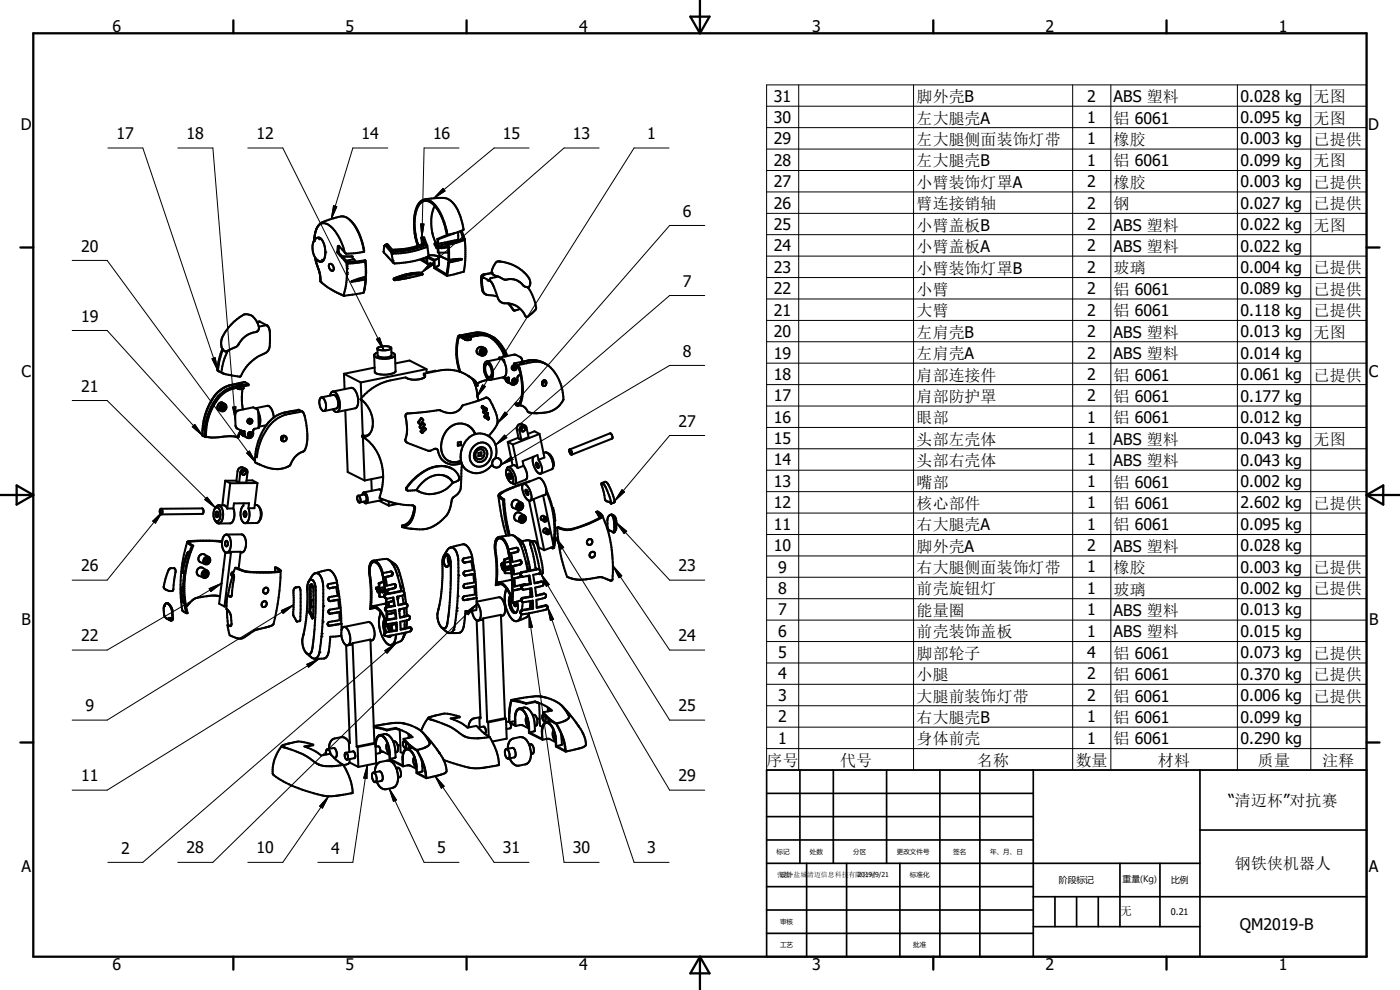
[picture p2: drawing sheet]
<svg xmlns="http://www.w3.org/2000/svg" width="297mm" height="210mm" viewBox="0 0 297 210" stroke-linecap="round" stroke-linejoin="round" font-family="sans-serif">
<defs><g id="words">
<g font-size="3.4">
<text x="23.8" y="6.8">6</text>
<text x="73.3" y="6.8">5</text>
<text x="122.9" y="6.8">4</text>
<text x="172.3" y="6.8">3</text>
<text x="221.8" y="6.8">2</text>
<text x="271.3" y="6.8">1</text>
<text x="164.2" y="21.5">31</text>
<text x="194.4" y="21.7">脚外壳B</text>
<text x="230.7" y="21.5">2</text>
<text x="236.3" y="21.7">ABS 塑料</text>
<text x="263.1" y="21.5">0.028 kg</text>
<text x="278.7" y="21.7">无图</text>
<text x="4.4" y="27.5">D</text>
<text x="24.7" y="29.5">17</text>
<text x="39.6" y="29.5">18</text>
<text x="54.4" y="29.5">12</text>
<text x="76.7" y="29.5">14</text>
<text x="91.9" y="29.5">16</text>
<text x="106.7" y="29.5">15</text>
<text x="121.5" y="29.5">13</text>
<text x="137.3" y="29.5">1</text>
<text x="164.2" y="26.1">30</text>
<text x="194.4" y="26.2">左大腿壳A</text>
<text x="230.7" y="26.1">1</text>
<text x="236.3" y="26.2">铝 6061</text>
<text x="263.1" y="26.1">0.095 kg</text>
<text x="278.7" y="26.2">无图</text>
<text x="290.3" y="27.5">D</text>
<text x="164.2" y="30.6">29</text>
<text x="164.2" y="35.2">28</text>
<text x="194.4" y="30.8">左大腿侧面装饰灯带</text>
<text x="194.4" y="35.3">左大腿壳B</text>
<text x="230.7" y="30.6">1</text>
<text x="230.7" y="35.1">1</text>
<text x="236.3" y="30.8">橡胶</text>
<text x="236.3" y="35.3">铝 6061</text>
<text x="263.1" y="30.6">0.003 kg</text>
<text x="263.1" y="35.2">0.099 kg</text>
<text x="278.7" y="30.8">已提供</text>
<text x="278.7" y="35.3">无图</text>
<text x="164.2" y="39.7">27</text>
<text x="194.4" y="39.8">小臂装饰灯罩A</text>
<text x="230.7" y="39.7">2</text>
<text x="236.3" y="39.8">橡胶</text>
<text x="263.1" y="39.8">0.003 kg</text>
<text x="278.7" y="39.8">已提供</text>
<text x="144.9" y="45.9">6</text>
<text x="164.2" y="44.2">26</text>
<text x="194.4" y="44.4">臂连接销轴</text>
<text x="230.7" y="44.2">2</text>
<text x="236.3" y="44.4">钢</text>
<text x="263.1" y="44.3">0.027 kg</text>
<text x="278.7" y="44.4">已提供</text>
<text x="17.2" y="53.4">20</text>
<text x="164.2" y="48.8">25</text>
<text x="164.2" y="53.3">24</text>
<text x="194.4" y="48.9">小臂盖板B</text>
<text x="194.4" y="53.5">小臂盖板A</text>
<text x="230.7" y="48.8">2</text>
<text x="230.7" y="53.3">2</text>
<text x="236.3" y="48.9">ABS 塑料</text>
<text x="236.3" y="53.5">ABS 塑料</text>
<text x="263.1" y="48.8">0.022 kg</text>
<text x="263.1" y="53.4">0.022 kg</text>
<text x="278.7" y="48.9">无图</text>
<text x="164.2" y="57.9">23</text>
<text x="194.4" y="58">小臂装饰灯罩B</text>
<text x="230.7" y="57.9">2</text>
<text x="236.3" y="58">玻璃</text>
<text x="263.1" y="57.9">0.004 kg</text>
<text x="278.7" y="58">已提供</text>
<text x="144.9" y="60.8">7</text>
<text x="164.2" y="62.4">22</text>
<text x="194.4" y="62.6">小臂</text>
<text x="230.7" y="62.4">2</text>
<text x="236.3" y="62.6">铝 6061</text>
<text x="263.1" y="62.4">0.089 kg</text>
<text x="278.7" y="62.6">已提供</text>
<text x="17.2" y="68.2">19</text>
<text x="164.2" y="67">21</text>
<text x="164.2" y="71.5">20</text>
<text x="194.4" y="67.1">大臂</text>
<text x="194.4" y="71.6">左肩壳B</text>
<text x="230.7" y="67">2</text>
<text x="230.7" y="71.5">2</text>
<text x="236.3" y="67.1">铝 6061</text>
<text x="236.3" y="71.6">ABS 塑料</text>
<text x="263.1" y="67">0.118 kg</text>
<text x="263.1" y="71.5">0.013 kg</text>
<text x="278.7" y="67.1">已提供</text>
<text x="278.7" y="71.6">无图</text>
<text x="144.9" y="75.6">8</text>
<text x="164.2" y="76.1">19</text>
<text x="194.4" y="76.2">左肩壳A</text>
<text x="230.7" y="76.1">2</text>
<text x="236.3" y="76.2">ABS 塑料</text>
<text x="263.1" y="76.1">0.014 kg</text>
<text x="4.5" y="80">C</text>
<text x="17.2" y="83.1">21</text>
<text x="164.2" y="80.6">18</text>
<text x="194.4" y="80.7">肩部连接件</text>
<text x="230.7" y="80.6">2</text>
<text x="236.3" y="80.7">铝 6061</text>
<text x="263.1" y="80.6">0.061 kg</text>
<text x="278.7" y="80.7">已提供</text>
<text x="290.4" y="80">C</text>
<text x="164.2" y="85.1">17</text>
<text x="164.2" y="89.7">16</text>
<text x="194.4" y="85.3">肩部防护罩</text>
<text x="194.4" y="89.8">眼部</text>
<text x="230.7" y="85.1">2</text>
<text x="230.7" y="89.7">1</text>
<text x="236.3" y="85.3">铝 6061</text>
<text x="236.3" y="89.8">铝 6061</text>
<text x="263.1" y="85.2">0.177 kg</text>
<text x="263.1" y="89.7">0.012 kg</text>
<text x="143.9" y="90.6">27</text>
<text x="164.2" y="94.2">15</text>
<text x="194.4" y="94.4">头部左壳体</text>
<text x="230.7" y="94.2">1</text>
<text x="236.3" y="94.4">ABS 塑料</text>
<text x="263.1" y="94.2">0.043 kg</text>
<text x="278.7" y="94.4">无图</text>
<text x="164.2" y="98.7">14</text>
<text x="194.4" y="98.9">头部右壳体</text>
<text x="230.7" y="98.7">1</text>
<text x="236.3" y="98.9">ABS 塑料</text>
<text x="263.1" y="98.8">0.043 kg</text>
<text x="164.2" y="103.3">13</text>
<text x="164.2" y="107.8">12</text>
<text x="194.4" y="103.4">嘴部</text>
<text x="194.4" y="107.9">核心部件</text>
<text x="230.7" y="103.3">1</text>
<text x="230.7" y="107.8">1</text>
<text x="236.3" y="103.4">铝 6061</text>
<text x="236.3" y="107.9">铝 6061</text>
<text x="263.1" y="103.3">0.002 kg</text>
<text x="263.1" y="107.9">2.602 kg</text>
<text x="278.7" y="107.9">已提供</text>
<text x="164.2" y="112.4">11</text>
<text x="194.4" y="112.5">右大腿壳A</text>
<text x="230.7" y="112.4">1</text>
<text x="236.3" y="112.5">铝 6061</text>
<text x="263.1" y="112.4">0.095 kg</text>
<text x="164.2" y="116.9">10</text>
<text x="194.4" y="117.1">脚外壳A</text>
<text x="230.7" y="116.9">2</text>
<text x="236.3" y="117">ABS 塑料</text>
<text x="263.1" y="117">0.028 kg</text>
<text x="17.2" y="121.2">26</text>
<text x="143.9" y="121.2">23</text>
<text x="165.1" y="121.5">9</text>
<text x="165.1" y="126">8</text>
<text x="194.4" y="121.6">右大腿侧面装饰灯带</text>
<text x="230.7" y="121.4">1</text>
<text x="230.7" y="126">1</text>
<text x="236.3" y="121.6">橡胶</text>
<text x="263.1" y="121.5">0.003 kg</text>
<text x="278.7" y="121.6">已提供</text>
<text x="165.1" y="130.5">7</text>
<text x="194.4" y="126.1">前壳旋钮灯</text>
<text x="194.4" y="130.7">能量圈</text>
<text x="230.7" y="130.5">1</text>
<text x="236.3" y="126.2">玻璃</text>
<text x="236.3" y="130.7">ABS 塑料</text>
<text x="263.1" y="126">0.002 kg</text>
<text x="263.1" y="130.6">0.013 kg</text>
<text x="278.7" y="126.1">已提供</text>
<text x="4.5" y="132.5">B</text>
<text x="17.2" y="136.1">22</text>
<text x="143.9" y="136.1">24</text>
<text x="165.1" y="135.1">6</text>
<text x="194.4" y="135.2">前壳装饰盖板</text>
<text x="230.7" y="135">1</text>
<text x="236.3" y="135.2">ABS 塑料</text>
<text x="263.1" y="135.1">0.015 kg</text>
<text x="290.4" y="132.5">B</text>
<text x="165.1" y="139.6">5</text>
<text x="194.4" y="139.7">脚部轮子</text>
<text x="230.7" y="139.6">4</text>
<text x="236.3" y="139.7">铝 6061</text>
<text x="263.1" y="139.7">0.073 kg</text>
<text x="278.7" y="139.7">已提供</text>
<text x="165.1" y="144.1">4</text>
<text x="165.1" y="148.7">3</text>
<text x="194.4" y="144.3">小腿</text>
<text x="194.4" y="148.8">大腿前装饰灯带</text>
<text x="230.7" y="144.1">2</text>
<text x="230.7" y="148.7">2</text>
<text x="236.3" y="144.3">铝 6061</text>
<text x="236.3" y="148.8">铝 6061</text>
<text x="263.1" y="144.2">0.370 kg</text>
<text x="263.1" y="148.7">0.006 kg</text>
<text x="278.7" y="144.3">已提供</text>
<text x="278.7" y="148.8">已提供</text>
<text x="18.1" y="150.9">9</text>
<text x="143.9" y="150.8">25</text>
<text x="165.1" y="153.2">2</text>
<text x="194.4" y="153.4">右大腿壳B</text>
<text x="230.7" y="153.2">1</text>
<text x="236.3" y="153.4">铝 6061</text>
<text x="263.1" y="153.3">0.099 kg</text>
<text x="165.1" y="157.8">1</text>
<text x="194.4" y="157.9">身体前壳</text>
<text x="230.7" y="157.8">1</text>
<text x="236.3" y="157.9">铝 6061</text>
<text x="263.1" y="157.8">0.290 kg</text>
<text x="17.2" y="165.7">11</text>
<text x="143.9" y="165.7">29</text>
<text x="162.6" y="162.4">序号</text>
<text x="178.2" y="162.5">代号</text>
<text x="207.3" y="162.5">名称</text>
<text x="228.2" y="162.5">数量</text>
<text x="245.7" y="162.5">材料</text>
<text x="266.9" y="162.4">质量</text>
<text x="280.6" y="162.4">注释</text>
<text x="260.6" y="170.9">“清迈杯”对抗赛</text>
<text x="4.5" y="185">A</text>
<text x="25.7" y="181.1">2</text>
<text x="39.6" y="181">28</text>
<text x="54.4" y="181">10</text>
<text x="70.2" y="181.1">4</text>
<text x="92.8" y="181">5</text>
<text x="106.7" y="181">31</text>
<text x="121.5" y="181">30</text>
<text x="137.3" y="181">3</text>
<text x="262" y="184.4">钢铁侠机器人</text>
<text x="290.4" y="185">A</text>
<text x="263" y="197.4">QM2019-B</text>
<text x="23.8" y="205.7">6</text>
<text x="73.3" y="205.7">5</text>
<text x="122.9" y="205.7">4</text>
<text x="172.3" y="205.7">3</text>
<text x="221.8" y="205.7">2</text>
<text x="271.3" y="205.7">1</text>
</g>
<text font-size="2.4" x="237.7" y="194.1">无</text>
<g font-size="1.9">
<text x="224.7" y="187.3">阶段标记</text>
<text x="238.2" y="187.2">重量(Kg)</text>
<text x="248.5" y="187.3">比例</text>
<text x="248.4" y="194.1">0.21</text>
</g>
<text font-size="1.5" x="181.9" y="186.1">2019/9/21</text>
<g font-size="1.4">
<text x="164.8" y="181.1">标记</text>
<text x="171.8" y="181.1">处数</text>
<text x="181" y="181.1">分区</text>
<text x="190.2" y="181.1">更改文件号</text>
<text x="202.2" y="181.1">签名</text>
<text x="210.1" y="181.1">年、月、日</text>
<text x="164.9" y="186.1">张清-盐城清迈信息科技有限公司</text>
<text x="165.5" y="186.1">设计</text>
<text x="193" y="186.1">标准化</text>
<text x="165.5" y="196">审核</text>
<text x="165.5" y="201">工艺</text>
<text x="193.8" y="201">批准</text>
</g>
</g></defs>
<g fill="none" stroke="#000" stroke-width=".43">
<path d="M66.7 50.6l-.1 .5M66.7 50.5v.1M66.7 50.4v.1M66.8 49.8l-.1 .7M66.8 49.8a2.32 2.32 0 0 1 1.9-2.5 4.6 4.6 0 0 1 3.1 2.8l.8 1.6 .6 1.9M66.8 49.8l-.1 .9M66.8 50.8a.97 .97 0 0 1 1.1-.3 .97 .97 0 0 1 .7 .8l.4 1.5-.1 1.7a.97 .97 0 0 1-.7 1 .97 .97 0 0 1-1.2-.6 3.7 3.7 0 0 1-.2-4.1zM66.9 54.6l.1 .7M66.9 54.7l.1 .6M67 55.3l.7 2.1 .3 2M67 55.3l.2 .7M67.3 56.2l.4 1.2"/>
<path d="M67.3 48.2l-.5 1.6M67.4 48a3.2 3.2 0 0 1 2.4-1.4l.5-.1a4 4 0 0 1 3-.4 7.5 7.5 0 0 1 3.5 5l.3 1.5M67.8 58l.1 .4M68 59.7h.1M68 59v.7M68 59.7l1.7 1.4 3.1 1.6M69.9 56.1a.79 .79 0 0 1 .8 .4 .79 .79 0 0 1-.3 1l-.6-.7zM72 52.2l-.1 1.4 1.8 2.1 3.8-.5v.1M72.6 54.4h2.2M73.2 53.6l-1.3-1.4h-.2l-.1 1.4 1.9 2.1M73.5 55.7v3.8l-.2 1.7-.5 1.5M74.2 46.6l.2 .3"/>
<path d="M74.5 47a12.7 12.7 0 0 1 2.6 5.6M74.7 59.6v.1M74.7 59.6l-.1 .1M74.8 54.4v.6l-1.4 .3M74.8 54.4l-2.1 .1M74.8 54.9l.4 .2 .2 .4M77.1 52.6l.1 .7M77.1 52.6l.1 .6M77.2 53.3v.1l-2.2 .3-1.5 .1-.3-.2M77.5 55.5l.1 3.2-2.9 .9M77.5 55.5l-2.7 .4h-1l-.3-.2M77.5 59.3l-.4 2.8-4.3 .6"/>
<path d="M77.5 55.3l.1 3.4M77.5 55.3h-.1l.1 .2M77.5 59.3l-2.9 .4M77.6 59.2l-.4 2.7M77.6 59.2l-.1 .1M77.6 59.2l-3 .5M81.6 52.1l-.2 1.4 1.9 2.2M81.6 52.1h.2l1.2 1.4M81.6 52.1l.5-.1 1.2 1.4M82 51.9l.2 .1 1 1.2M82 51.9l-.2 .1M83 53.5l.3 2.2"/>
<path d="M83.2 53.2l.1 .2M83.9 59.4h.1M85.5 59.2l-1.5 .2M86.2 59l-.4 .1M87.1 58.9l-.9 .1M87.2 58l-3.4 1.1a.19 .19 0 0 0-.2 .2 .19 .19 0 0 0 .2 .1l2.4-.4M88.7 57.8l-1.3 .2M89.1 57.8l.3 .1M89.4 55v.2l1.3 .8M89.4 58a12.5 12.5 0 0 0-5.7 1.3l.2 .1M89.4 58h.1M89.4 58l.2 .1"/>
<path d="M89.4 57.9h.1M89.5 50.3l.2 .1 .5 1.3M89.5 50.3v1.5M89.5 50.3l.5 1.3-.6 .2a15.9 15.9 0 0 1-5.7 1.2h-.5l-.9-1.1h-.4M89.5 54.9v.1M89.5 57.9h-1.3a11.9 11.9 0 0 0-3.8 .8l-.8 .3v.4M89.5 57.9l.1 .2M89.6 58.1a13.1 13.1 0 0 0-5.7 1.2v.1M89.6 58.1h.1M89.6 58.1v.2l-3.4 .7M89.9 50.4h.1M89.9 50.4h-.2"/>
<path d="M90 42.3a13 13 0 0 1 4.9-.1 7.7 7.7 0 0 1 3.2 5.4l.2 1.2M90 50.4h.1M90 50.4l.6 1.7a.85 .85 0 0 1-1 .6l-3.6 .9-2.6 .2-.4-.3M90.2 51.7v.3a18.9 18.9 0 0 1-6.9 1.4M90.2 51.7a17.6 17.6 0 0 1-7 1.5M90.5 54.6v1l-1-.6M90.5 54.8l-1 .2M90.5 54.6a18.3 18.3 0 0 1-7 1.2l-.2-.1M90.6 52.1l.2 2.3M90.7 56l-.1-1.4 1.5 .7v1.6l2.7 1.6M90.7 56h1.4M90.8 54.4l1.4 .7"/>
<path d="M90.8 54.4l-.3 .2M90.9 54.2h1l1 .2M92.2 55.1v1.6M92.2 51.6l.3 .2M92.2 51.6v.3l.2 .1M92.2 43.7a9.7 9.7 0 0 0 .3 7.9M92.5 51.7v.1a.68 .68 0 0 0 .3 .9M92.5 51.7a.62 .62 0 0 1 .3 1M92.6 52a.18 .18 0 0 1 .2 .2 .18 .18 0 0 1-.2 .1zM92.6 52h.1M92.8 50.7v1M92.8 50.7l.1 .1"/>
<path d="M92.8 51.7h.2M92.8 51.4l-.6 .2M92.8 51.7h-.2M92.9 52.7v.8l.1 .1M92.9 54.4h.1a.36 .36 0 0 1 0 .5 .36 .36 0 0 1-.4 .1l-.4 .1M92.9 50.8l.1 .9M93 52.6v1M93 53.6h2.1M93.1 54.6v1.6l-.3 .3-.6 .2M93.1 52.1v.3l.5 .3M93.1 52.1l.5 .3M93.1 53.6l.2 .7"/>
<path d="M93.3 54.3l2.4 1.2M93.3 54.3l-.4 .1M93.4 52.6l-.7 .1M93.6 52.4v.3M94.9 49.8l-2.1 .9M94.9 49.8l-.2-.3a10.5 10.5 0 0 0-3.3-6.6 1.83 1.83 0 0 0-2.9 1.2 12.4 12.4 0 0 0-.3 6.2l.6 1.8M94.9 49.8a12.6 12.6 0 0 0-3.1-6.8 1.91 1.91 0 0 0-3.3 .6 12.6 12.6 0 0 0-.2 7.5l.4 1M95 51.7l-1.9 .4M95 51.6l.1 .9M95 51.6l.2 .3M95.1 52.1l-1.5 .3M95.1 52.5l-1.5 .2"/>
<path d="M95.1 55.6l.2 .1M95.1 55.6l-.4 2.6-2.5-1.5M95.1 52.5v2.6l.2 .1M95.2 51.9l.1 3.3M95.3 55.7l-.5 2.8M96.4 49.5l-3.5 1.3M97.2 49.2v1.7M97.2 50.9l-4.2 .8M97.2 50.9v.2M97.7 49l.6 1.7-3.3 .9M97.8 54.9l-2.7 .7M97.9 54.9l-2.6 .3"/>
<path d="M97.9 54.9l.1 .1M98 55l-2.7 .7M98 48.9l.6 1.9M98.3 48.8l-3.4 1M98.3 48.8h.1M98.4 57.6l-3.6 .9M98.4 57.6h.1M98.5 50.9l-3.3 1M98.6 50.8l-.1 .1M98.6 50.8l.1 3.6-.3 3.2M102.4 58.9l-.2 .2 .1 .9a2.82 2.82 0 0 0 .8 2.5l2.4 .4M102.4 58.9h.1"/>
<path d="M102.4 58.9l1.8 .9M103.5 59.4v.1M103.5 59.3v.1M103.5 59.5h.4M104.2 59.8h.1M104.2 59.8v.1M104.2 59.8l1.8 4.1a2.29 2.29 0 0 0 2.1 .5l1.4 .4M104.3 57.9l-1.8 .3-.4 .4a4.5 4.5 0 0 0 .2 2.8l.2 .6 .6 .5M104.3 57.9a3.6 3.6 0 0 1 1.2-2.4 8.1 8.1 0 0 1 6.9 4l.1 .8-.4 .8M104.3 57.9l-1.6 .3-.2 .5M104.3 57.9l.7 .5 .7 .3M105.7 58.7l.6 .3a1.92 1.92 0 0 0 2 .2 4 4 0 0 1 3 1.6l.7 .2a8.9 8.9 0 0 1 1.7 4.6l-.1 .1a3.8 3.8 0 0 1-1.9 1.5l-.2-.1a4.7 4.7 0 0 0-2.1-2.3"/>
<path d="M105.7 58.7l-1.5 .3-.3 .4M47.2 74a3.6 3.6 0 0 1 .9-4l1.7-1.8a4.9 4.9 0 0 1 2.5-1.5 3.1 3.1 0 0 1 2.6 3.3 1.25 1.25 0 0 1-1.3 .6 6.2 6.2 0 0 0-3.3 2.8l-2 1M47.2 74l.1 .2M47.3 74.2a.66 .66 0 0 0 1 .2M47.3 74.1a14.2 14.2 0 0 0-1 4.4M48.3 74.4a12.3 12.3 0 0 0-1.3 4.5M54.9 69.3l1.7-.3 .3 .3 .3 1a9.9 9.9 0 0 1-.2 3.9l-.5 .6a9.8 9.8 0 0 0-5.5 5.1l-3.3-.5-1.5-.8a10.6 10.6 0 0 1 1-4.6M55.1 68.3l-.6 .1M55.1 68.3l1.5 .7M55.1 68.3h-.6M73 79.3l3.5 1.8M73 79.3l.1 3.3"/>
<path d="M79.5 78l-6.5 1.3M80.1 74.8l-.5 .3-.2 .3M80.1 73.8a2.86 2.86 0 0 1 2.9 0l-.5 .4-1.4 .1-.9-.2zM83 73.8l.1 1.5a2.59 2.59 0 0 1-3 .2v-1.6M83 74.8l.6 .2 .2 .3M83.8 75.3a2.06 2.06 0 0 1-2 .8h-.9a1.62 1.62 0 0 1-1.5-.7M83.8 75.3l.1 3.4a1.28 1.28 0 0 1-1.1 .7l-1.8 .1a1.61 1.61 0 0 1-1.5-.6l-.1-3.5M83.9 77.1l3-.6 3.6 1.8M89.9 79.3v.2l.3 .4M89.9 79.3l.2 .2 .1 .4M89.9 79.3l3.2-.7a8.1 8.1 0 0 1 6.8 1.5 7.6 7.6 0 0 1 1.5 4.5l.1 .4M90.2 79.9a2.49 2.49 0 0 1-2 .6h-1l-1.1-.4-3.3 .6a11.3 11.3 0 0 0-6.3 4"/>
<path d="M90.5 78.3l-14 2.8M90.5 78.3v.9M92.6 78.7l-2.1 .3M97.3 71.7l-.3 2.1v2l.7 3.1M97.3 71.7l.3-.2 .6 .3M97.3 71.7h.1M97.4 71.2h.2M97.4 71.2a1.57 1.57 0 0 0-.5 1.4l-.1 1.3 .1 2.1 .6 2.8M97.4 71.2l2.1-.4a5.7 5.7 0 0 1 4.8 .6M97.6 71.2l.7 .4M98.2 71.8l1.3-.2a5.3 5.3 0 0 1 6.1 1.1 8.6 8.6 0 0 1 1.7 2.9M98.3 71.6l1.2-.3a7.4 7.4 0 0 1 4.7 0l1.4 1a8.5 8.5 0 0 1 2 3.2"/>
<path d="M98.3 71.6v.1M98.3 71.7l-.1 .1M98.9 71.1h.7l-.6 .1zM99.5 71l.1 .1M99.9 71.5v.5l-.4 .1h-.8l-.1-.4M101.4 70.5l-3.8 .7M102.1 74a.77 .77 0 0 1 1.1 .5 .77 .77 0 0 1-.7 .9 .77 .77 0 0 1-.7-.5 .77 .77 0 0 1 .3-.9zM102.2 75.1h.1M102.2 74.7l.1 .1M102.3 74.4h.2l.2 .2-.1 .2h-.3M102.3 74.4l-.1 .3M102.4 74.4l-.2 .3"/>
<path d="M102.6 74.5l-.1 .3h-.2M102.7 74.2a.49 .49 0 0 1 .2 .5 .49 .49 0 0 1-.5 .4M102.7 74.2a.49 .49 0 0 0-.6 .3 .49 .49 0 0 0 .3 .6M102.7 74.2l.2 .3M102.9 74.8l-.3 .3h-.3M102.9 73.9a.94 .94 0 0 0-1.4-.1 .94 .94 0 0 0 0 1.4l.6 .2M103 76.8l.1-.1a1.11 1.11 0 0 1 1.2 1 2.36 2.36 0 0 1-.2 2.9 1.48 1.48 0 0 1-1.3-1.4 2.7 2.7 0 0 1 .2-2.4zM103.2 77.3a.86 .86 0 0 1 1 1 1.4 1.4 0 0 1-.4 1.8 2.21 2.21 0 0 1-.6-2.8zM103.2 76.7l3-.6 .4 .2 .4 .5M103.9 71.5l.5 .4a8.8 8.8 0 0 1 2.7 3.7M104.2 71.5l.9 .6 1 1 .7 1 .6 1.5M104.2 71.5l-1.1-.4-.9-.1-3.9 .7"/>
<path d="M104.4 71.6l1 .8 .9 1 1.2 2.1M105.9 75.9l-.1 .3M105.9 75.9l3.3-.7 1.3 .7 .3 .8M105.9 75.9l.9 .4 .2 .5M105.9 75.9h.1M107 76.8l.3 .8a2.69 2.69 0 0 1-.2 2.3M107.1 79.9l-.1 .4M107.1 79.9l-3.1 .7M107.8 64.4l1.1 1.4M107.9 64.4l1 1.4M108.9 65.8l.2 .1M108.9 65.8l.1 .1"/>
<path d="M109 77.2l.9 .6a11.6 11.6 0 0 1 .4 7.6l-.2 .2M109.1 77.9h.2l.1 .2a.22 .22 0 0 1-.4 .2 .21 .21 0 0 1 .1-.4zM109.1 77.1l-.1 .1M109.1 77.1l.7 .3M109.1 77.2h-.1M109.4 77.6a.51 .51 0 0 0-.8 .2 .51 .51 0 0 0 .4 .7M109.8 77.4l.2 .2a12.7 12.7 0 0 1 .5 7.8l-.4 .5a.47 .47 0 0 1-.8-.3M110.4 77h.7l-.3 .1zM110.4 65.5l-1.3 .4M110.4 77h.1M110.4 79.5l-.6 .4v.9a.92 .92 0 0 1-.7 .8 .92 .92 0 0 1-.9-.3M110.8 76.7l-1.7 .4"/>
<path d="M110.8 76.7l1.2-.2a4.7 4.7 0 0 1 3.1 .4l.6 .3M115.7 77.2a8.9 8.9 0 0 1 3.7 7.7 5.2 5.2 0 0 1-5.1 2.7h-1.5a1.03 1.03 0 0 1-1.1-.8 1.63 1.63 0 0 0-1.8-.8M115.7 77.2l-1.5-.5a8.6 8.6 0 0 0-3.5 .6l-.9 .1M43 92.4h.1M43 92.4l.4 .2M43.4 92.6l.1 .1M43.5 92.7h.1M43.7 92.6l1.1 .2h1.3a8.7 8.7 0 0 1 4.3 0M46.8 85.9a.75 .75 0 0 1 1.2 .1 .75 .75 0 0 1-.3 1.1 .73 .73 0 0 1-1.1-.2 .73 .73 0 0 1 .2-1zM47.3 86.2a.26 .26 0 0 1 .2 .3 .26 .26 0 0 1-.4 .1M47.3 86.2l-.3 .2 .1 .2M47.3 86.2l.1 .2-.3 .2"/>
<path d="M47.5 86a.49 .49 0 0 1 .1 .6 .49 .49 0 0 1-.6 .2M47.7 85.7l-.5-.3a.94 .94 0 0 0-1 .5 .94 .94 0 0 0 .2 1.1l.6 .2M50.7 81.5l.5-.1 .2 .1-.7 .1zM51.1 91.3l-.7 1.5M51.2 91.3a.98 .98 0 0 0 .5 1.2M51.2 91.5l-.8 1.3M51.2 91.5l-.6 1.2M51.3 99.6a.7 .7 0 0 1 .8-.1 .7 .7 0 0 1 .4 .8l-.3 2.1h-1.5l.3-2.3zM51.3 91.4l.1 .8 .3 .3M51.4 91.4h.4M51.5 82.5l-.2 2.4 .2 2M51.6 99.9l-.3 .5"/>
<path d="M51.7 82v.4l-.4 .1h-.9v-.3M51.7 92.5l.3 .1M51.8 91.4l.1 .7M51.8 91.4l.1 .1M51.8 91.4v.6M51.8 92l.1 .1M51.8 92h.1M51.9 81.1l-2.8 .5a6.5 6.5 0 0 0-4.2 3.3 13.9 13.9 0 0 0-2 7.5M51.9 81.1l.8 .3M51.9 81.1l-2.4 .5a6.8 6.8 0 0 0-5.1 4.3 13.7 13.7 0 0 0-1.4 5.3M52.1 99.5l-.5-.3a.87 .87 0 0 0-1.2 .8l-.3 2.1 .6 .3M52.6 92.3l.1 .1"/>
<path d="M52.7 81.4v.2M52.7 81.4l-2.1 .4a7.1 7.1 0 0 0-5.8 4.5 12.6 12.6 0 0 0-1.4 6.3M52.7 81.6h.1M52.7 81.6l-2.3 .4a7 7 0 0 0-5.6 4.6 12.3 12.3 0 0 0-1.3 6.1M52.7 81.6v.1l-2.8 .6a7.3 7.3 0 0 0-5.2 4.9l-.8 2.8-.2 2.7h-.1M52.7 81.6l-2.3 .5a6.8 6.8 0 0 0-5.4 4.4 12.5 12.5 0 0 0-1.4 6.2M53 91.6l-.4 .7M53.1 91.6v.6l-.4 .2M53.1 91.6l-.5 .3v.4M53.1 91.6a.46 .46 0 0 1 .3 .7 .46 .46 0 0 1-.7 .1M53.3 89a.51 .51 0 0 0-.8 .1 .51 .51 0 0 0 .4 .7M54.1 86.6l2.6-.5a1.99 1.99 0 0 1 1.3 1.9l.1 .6"/>
<path d="M54.8 87.4l-.1-.5-1-.5-3.1 .7a.99 .99 0 0 0-.7 .9l.1 2.6 .4 .3 1 .5M54.8 87.4l.1 3.1M54.8 87.4a3.4 3.4 0 0 1 .1 3.1M54.9 90.5v.3l-1.1 .3-.1 .8a.91 .91 0 0 1-.8 1 .91 .91 0 0 1-1-.8M56.5 90.2l-1.6 .3M57.1 89.5a8.3 8.3 0 0 1 5-2.3l1.3-.3 .9 .6 .3 .7a14.4 14.4 0 0 1 .3 6.8l-.4 .7a5.1 5.1 0 0 0-3 3.1 6.3 6.3 0 0 1-6.4-.3l-1-.4a13.3 13.3 0 0 1 2.6-8.2zM59.8 92.6l-.2 .3M59.8 92.6l.1 .2-.3 .2M60.1 92.4a.65 .65 0 0 1-.4 .9M62.1 87.4h.1M62.1 87.3l.7 .1-.4 .1zM64.1 87.3l-.8 .2a8.1 8.1 0 0 0-6.1 2.8 12.5 12.5 0 0 0-2.7 6.7"/>
<path d="M68 84.4a.61 .61 0 0 1 .9 .5 1.57 1.57 0 0 1-.2 2.3 2.17 2.17 0 0 1-.7-2.8zM68.2 84.3l2.5-.5a2.03 2.03 0 0 1 .9 2.6l-.2 .2-2.6 .6M70.6 83.1a2.14 2.14 0 0 1 1.5 2.1 2.02 2.02 0 0 1-.6 2.2M70.6 83.1l-.4 .2-.2 .6M70.6 86.8l.3 .4 .6 .2M70.6 83.1l3.9-.8a2.08 2.08 0 0 1 1.4 2.1 2.07 2.07 0 0 1-.5 2.2l-3.9 .8M73.3 87.1l.5 13 3.5 1.8M76.5 84.7a6 6 0 0 1 2.2 6.9l-.3 .5M76.5 84.7l.3 .2M76.5 81.1l.2 3.4M76.7 84.9l.3 7.4M76.8 92.6a10.4 10.4 0 0 1 4 12.1l-.2 .4a.49 .49 0 0 0 0 .6 .49 .49 0 0 0 .5 .2"/>
<path d="M76.8 85l.3 .1M76.9 92.6h.1M76.9 92.7h.1M77 92.7l.3 9.2M78.4 92.1l-.8 .5h-.6M78.4 92.1a1.23 1.23 0 0 1-1.5 .2v.3M89.3 90.8v.1M89.5 88.8l.3 .4-.5 .7h-.2M89.5 88.8h-.2l-.4 .7 .2 .4M89.5 88.8h-.2l-.6 .7 .4 .4M89.7 89.8l.4 .3-.6 .8-.2-.1M89.7 89.8l-.6 .8 .2 .2"/>
<path d="M89.8 89.8l-.7 .7 .2 .3M90 90.8l-.7 .7 .2 .3M90 90.8l.3 .3-.8 .7M90 90.7l-.7 .7 .2 .4M94.9 99a7.2 7.2 0 0 0-6.5 2l-1.2 1.2-1 1.3-.1 .3 .2 .1M94.9 99l.9 .4M94.9 99a2.85 2.85 0 0 1 2.5 2.7 1.43 1.43 0 0 1-1.3 .7M94.9 99a8.2 8.2 0 0 0-7 2.7l-1.1 1.1a.87 .87 0 0 0-.4 1.2h1.9M95.1 97.8l.8 .2M97.1 93.9l.7-.2v.7l-.7 .2zM97.7 93.8v.6M97.7 94.4h.1"/>
<path d="M97.7 94.4l-.6 .1M97.8 97.8a3.4 3.4 0 0 0 5.9 1.5l.7-.8M97.8 97.8l-1.1 .3-1-.1M97.8 97.7l-.8 .3h-.9M98 98.4l-.2 3.9a3.1 3.1 0 0 1-1.7 3.3l-.2 .4a6.5 6.5 0 0 1-4.3 5.8 10.4 10.4 0 0 1-5.4 .2l-.9-.2M99.1 90.2a3.5 3.5 0 0 1 1.7 1.9M100.1 80.3a2.06 2.06 0 0 1 1.2 1.5M100.3 80.6l.6 .5 .4 .7-.2 .1M100.5 80.9l.6 1M100.6 94.6a2.15 2.15 0 0 1 2.8-.4 2.15 2.15 0 0 1 .8 2.7 2.43 2.43 0 0 1-4.1 1.4 2.83 2.83 0 0 1 .5-3.7zM100.6 81.1l.5 .8M100.8 92.1a3.5 3.5 0 0 0-3.4-2.2 3.5 3.5 0 0 0-3.2 2.4 4.4 4.4 0 0 0 .5 5.2l.9 .4"/>
<path d="M101.1 95.8a.97 .97 0 0 1 1.5-.2 .97 .97 0 0 1-.2 1.5 .95 .95 0 0 1-1.4 0 .95 .95 0 0 1 .1-1.3zM101.2 95.3a1.35 1.35 0 0 1 1.9 0 1.35 1.35 0 0 1 0 1.8 1.39 1.39 0 0 1-2 .7 1.39 1.39 0 0 1-.2-2.2zM101.5 96.1l.6-.1 .1 .6-.7 .2zM102 96v.6M102 96.6l-.5 .1M102 96.6h.2M102.3 86.2l.1 .4M102.4 86.2h-.1M102.4 86.2l.9 .6M102.4 86.2h.1M102.4 86.2h-.2l.1 .4 .8 .5M102.6 87.5l.8 .5"/>
<path d="M102.7 87.2l-.1 .3M102.7 87.2h.1M102.7 86.9l.4 .2M102.8 87.2l-.2-.1-.1 .4 .8 .5M102.8 87.2l.7 .4v.4h-.1M102.8 88.2v.3l.8 .5M102.8 88.1v.1M102.8 88.1h.2M102.9 88.2v.3l.4 .3M102.9 88.1h.1M102.9 88.1v.1M103 88.1l.7 .4"/>
<path d="M103.3 86.8l-.2 .3M103.3 88h.1M103.3 86.8h.1M103.5 88.9l.1 .1M103.6 80.5l-1.6 .5-.8 .4M103.7 92.5l.7-.9a3.3 3.3 0 0 0 .7-4.2l-.9-2a1.07 1.07 0 0 0-.6-1 1.07 1.07 0 0 0-1.2 .2l-4.1 1.4a3.4 3.4 0 0 1-5 1l-6 .7a1.04 1.04 0 0 0-1.3 .4v.3a9.8 9.8 0 0 1 0 5.1l.6 .5 3.2 1.2a2.09 2.09 0 0 0 2.5 0 .68 .68 0 0 1 .7 .9 3.3 3.3 0 0 0 2.8 2.5l1.3-.1 .8-.3M103.7 88.5v.1M103.7 88.6v.3l-.1 .1M104.6 97.7h.1M104.8 97.4a.96 .96 0 0 1 1.4 .4 .96 .96 0 0 1-.6 1.3 .96 .96 0 0 1-1.2-1zM105.1 97.2a3.6 3.6 0 0 0-.9-4.3 3.6 3.6 0 0 0-4.4-.3 5.4 5.4 0 0 0-2 5.2M106.6 80.1l.4 .2"/>
<path d="M107 80.3l.9-.2 .1 .7M107.2 80.2a.82 .82 0 0 0 .6 1M107.4 80.2a.8 .8 0 0 0 .7 1M107.5 99.6a1.83 1.83 0 0 1 1.4 1.9 .53 .53 0 0 1 .1 .6 .53 .53 0 0 1-.6 .3 2.48 2.48 0 0 1-.9-2.8zM107.7 93.8l1 4.9M107.7 93.8l1.1 .5M107.8 99.1l1.3-.4 .7 .6M107.8 99.1a2.35 2.35 0 0 1 1.6 2.2 1.33 1.33 0 0 1-.2 1.4M107.8 99.1l-.4 .8M107.9 80.1l-.1 .4 .2 .3M108 80.8l.2 .5M108 80.6l-.1 .1"/>
<path d="M108.7 81v.1M108.8 94.3l1 5M109 80.3a.46 .46 0 0 1 .5 .6 .46 .46 0 0 1-.8 .2M109 80.3l-.3 .3v.4M109 80.3l-.3 .7M109.1 80.3a.52 .52 0 0 1-.4 .8M110 92.8l-2.3 1M110.1 85.6h-.8M110.1 85.6l-.3 .2-.5-.2M110.6 90.4a.67 .67 0 0 1 .7-.2 .67 .67 0 0 1 .4 .6l.4 1.9-1.5 .6-.4-2.1zM110.8 90.7l-.3 .5M110.8 90.6l-.3 .6"/>
<path d="M110.8 90.6a.43 .43 0 0 1 .6 .3 .43 .43 0 0 1-.3 .6 .43 .43 0 0 1-.6-.3M111.1 98.8l.6 1.2a1.76 1.76 0 0 1-.1 1.7l-2.4 1M111.1 98.8l-1.3 .5M111.4 90.3l-.6-.3a.91 .91 0 0 0-1.2 1.1l.4 1.9 .6 .3M112 92.1l1.4-.6 1.1 .6M113.2 96.9a2.6 2.6 0 0 0 .1 2l.8 1.3 .6 .3M113.8 98.2a.75 .75 0 0 1 .4 1.1l-.5-.6zM114.3 97.5l.1 .3a2.6 2.6 0 0 1 .3 2.7M114.3 97.5l-.3-1-3.1 1.3 .2 1M114.5 92.1l1 5-1.2 .4M114.5 92.1l-5.7 2.2M115.1 80.9a.52 .52 0 0 1 .8 0 .52 .52 0 0 1-.1 .8 .48 .48 0 0 1-.7 .1 .48 .48 0 0 1-.1-.7z"/>
<path d="M115.1 80.9l-.1 .3M115.3 80.7v.5l-.3 .3M116 96h-.4l-.3 .1M116 96l.9 1.1a3.5 3.5 0 0 1 .4 2.1M116 96a2.6 2.6 0 0 1 1.3 3.2M117.3 99.2l-.2 .3-2.4 1M120.8 95.4a.63 .63 0 0 1 .4 1l-.4-.5zM120.9 95.4l8.5-3.5a.95 .95 0 0 1 .5 1.1l-8.6 3.4M34.2 107.9a.74 .74 0 0 0 0 1.2M34.2 107.9h8.7a.71 .71 0 0 1 0 1.1l-8.7 .1M34.2 107.9a.73 .73 0 0 1 0 1.2M39.7 115a32.1 32.1 0 0 0-1 14.5l.8 .6"/>
<path d="M39.7 115l1 .8M40 115l.3 .3 .7 .5M40.1 115h-.1M40.1 114.9l2.2-.1 4.8 .1M40.2 117l-.1 .1a9.5 9.5 0 0 0-1.2 4.3l.3 .2M40.2 117.1l-.1-.1a1.59 1.59 0 0 0-.8 1.4 6.3 6.3 0 0 0-.6 3M40.2 117.1h.2l-.7 2.2-.5 2.3M40.7 115.8h.3M40.7 115.8l-.5 1.3M41 115.8a23.9 23.9 0 0 0-1.9 8.1 19.5 19.5 0 0 0 .6 5.7l.1 .5h-.3M43.4 118.4a.75 .75 0 0 1 1.2 0 .75 .75 0 0 1-.4 1.2 .73 .73 0 0 1-1-.2 .73 .73 0 0 1 .2-1zM44 118.7l-.2 .4"/>
<path d="M44 118.7a.25 .25 0 0 0-.4 .1 .25 .25 0 0 0 .2 .3M44 118.7v.3l-.2 .1M44 118.4l.2 .2M44.2 118.6l.1 .3-.3 .4M44.2 118.6a.45 .45 0 0 0-.7 .1 .45 .45 0 0 0 .4 .7M44.2 118.6a.5 .5 0 0 1 0 .6 .5 .5 0 0 1-.6 .1M44.3 118.2l-.9-.6a.93 .93 0 0 0-1.2 .5 .93 .93 0 0 0 .3 1.2l1 .4M45.6 107.9a.55 .55 0 0 1 .6-.2 .55 .55 0 0 1 .4 .5 1.91 1.91 0 0 1-.5 2.4l-.5-.2M45.6 107.9a2.52 2.52 0 0 0 0 2.5M45.9 108.6a.56 .56 0 0 1 .5 .5 .56 .56 0 0 1-.3 .6h-.1a.73 .73 0 0 1-.1-1.1zM46.3 107.2a1.64 1.64 0 0 1 1 1.9 1.89 1.89 0 0 1-.8 1.9h-.4l-.5-.6M46.3 107.2l-.7 .7"/>
<path d="M46.4 107.2h1.2l.6 .7M47.1 114.9l-1-.2h-3.6l-2.8 .3M47.8 102l-.6 5.2M47.8 102l1 .5M47.8 117.2l-1.3 10.9 1.1 .6M47.9 114.8a.36 .36 0 0 1 .4 .1 .36 .36 0 0 1 0 .4 .33 .33 0 0 1 0 .5 .33 .33 0 0 1-.5 0v-.6zM48 113.4h3.2a2.12 2.12 0 0 1 .9 2.6 1.18 1.18 0 0 1-1 1.2M48.1 113.4a1.88 1.88 0 0 0-1 2.3 1.28 1.28 0 0 0 .5 1.3 1.28 1.28 0 0 0 1.4 .1M48.1 113.4a2.52 2.52 0 0 1 .6 3.4l-.5 .4M48.8 102.5l-.6 5.4M49 117.1l2.1-.1-.5 3.7M49 117.1l-1.4 11.6"/>
<path d="M49.5 107.9a2.75 2.75 0 0 1-.6 3.1l-2.5 .1M49.5 107.9h-1.3M50.2 102h-2.4M51.7 106.8l-.1 .5a2.67 2.67 0 0 0 .3 3.7 1.35 1.35 0 0 0 1-1.6l-.2-1.6M51.9 108.5a.68 .68 0 0 1 .2 1.1 .63 .63 0 0 1-.3-1zM52.3 101.9h1.2l1.1 .6M52.7 107.8l.1-1h-3.2l-.1 1.1M54.1 107.1h.4l.4 .3M54.6 102.5l-.6 5.3h-1.3M54.6 102.5h-5.8M54.9 107.4a3.6 3.6 0 0 1 .2 2.8M54.9 107.5a2.47 2.47 0 0 1 .3 2.8"/>
<path d="M54.9 110.6l-.5 .4h-2.4M55.1 110.2l-.2 .4M55.2 110.3l-.3 .3M75.8 105.3a.39 .39 0 0 1 .5 0 .39 .39 0 0 1 .1 .4 .51 .51 0 0 1-.3 .9l-.3-.7zM76 105.2l1.3-.3a1.01 1.01 0 0 1 .3 1.4l-1.3 .3M76.9 105a.45 .45 0 0 1 .4-.6 .45 .45 0 0 1 .5 .5v.2a1.28 1.28 0 0 1-.2 1.7l-.4-.4M78.8 101.7l.1 2.4M79.2 119l.7-.2a4.1 4.1 0 0 1 2.3-.2 4.5 4.5 0 0 1 2 2.9l.9 3.8M80.4 106.2l2.1 1.1M80.9 104.1l-.5-.3-3.2 .6M81.1 105.9l3.4 1M81.1 105.9l-.2 .2-3.3 .7"/>
<path d="M81.3 101.1l-4 .8M82.4 106.4l.1 .9M82.5 118.8a4.4 4.4 0 0 1 2.5 3.5l.8 3.4M84.4 106.9l-1.9 .4M84.5 106.9l2.9 .3a.65 .65 0 0 1 .6 .3 .65 .65 0 0 1 0 .7 3.8 3.8 0 0 1-2.4 3.6h-.3M87.7 107.2a2.79 2.79 0 0 1-.3 2.5 2.61 2.61 0 0 1-2.1 1.8v.3M88.3 104l.5 .2M94.2 100.9a2.85 2.85 0 0 1 1.9 1.5M94.2 117.9l.5-.8a1.09 1.09 0 0 1 1-1 1.09 1.09 0 0 1 1.1 1l.4 1.4 .1 4.1a56.9 56.9 0 0 1-1.1 11l-.3 .5-.4 .2M94.2 117.9l-.1 .2M94.4 117.7a.74 .74 0 0 1 .8 0 .74 .74 0 0 1 .3 .7l.1 1.8v4.7l-.7 7.2a.88 .88 0 0 1-.2 .9 .88 .88 0 0 1-.9 .2 4.1 4.1 0 0 1-.7-4.5l.7-4.2 .1-5.5 .1-.8zM94.5 117.9a1.56 1.56 0 0 0 .3 2.3l.5-.5"/>
<path d="M94.6 117.9a.79 .79 0 0 1 .7 .9v.9M94.6 117.9h-.1M94.8 101.1l.2 .1M95 118v1l.3 .6M95.2 118.4l.1 .9M95.5 116.2l2.7-.7a2.52 2.52 0 0 1 1.9 2.2l.1 .4-1.8 .3a.48 .48 0 0 0-.3 .5 .48 .48 0 0 0 .4 .4M96.1 102.4h.1M96.1 102.4a5.9 5.9 0 0 1-7.8 1.6M96.1 102.4a3.8 3.8 0 0 0-6-.5l-1 1-.8 1.1M100 119.1l.3 1.8-1.6 .3a.47 .47 0 0 0-.4 .4 .47 .47 0 0 0 .3 .5M100 119.1l-1.5 .2M100.1 118.1l.1 .2a45.6 45.6 0 0 1 .9 8.5"/>
<path d="M105.6 114.4a1.31 1.31 0 0 1 1.7 1l.1 .2a28.3 28.3 0 0 1 1.3 8.7l-.1 2.7a4.5 4.5 0 0 0-2.6-3.5l-.6 .2a43.3 43.3 0 0 0-.3-7.8l.1-.9zM105.7 105.2a45.2 45.2 0 0 0 1.7 8.4M106.4 119.6v.3M106.4 119.6v.1M106.5 119.6h-.1M106.7 119.4a1.17 1.17 0 0 1 .3 1.6M106.7 119.4a1.06 1.06 0 0 0 .2 1.6h.1M106.7 106.1l.4 3.8 .8 3.7M106.8 119.7a.63 .63 0 0 1 .1 1M106.8 119.7a.63 .63 0 0 0 .1 1M106.8 119.7l-.2 .4 .3 .6M106.9 120h-.1v.2v.2h.2"/>
<path d="M106.9 120l.1 .4M106.9 118.7l.1 .6M106.9 118.7l.2 .1M107 105.9l-.3 .2M107 105.9l.2 3 1 4.7M107 119.3l.1 .1M107 119.3l-.4 .1M107.1 118.8v.6M107.9 100.5a.77 .77 0 0 1 .5 1.1 .96 .96 0 0 1-.5-1.1zM107.9 116.6a3 3 0 0 0-2-2.7 1.61 1.61 0 0 0-.9 1.7l.3 4.9-.1 3.6M107.9 116.6l.1 1a43.5 43.5 0 0 1 .7 7.7M107.9 113.6l.7-.1a3.7 3.7 0 0 1 2.2 2.9l1.2 4.7"/>
<path d="M107.9 113.6l-2.1 .3M108.1 118.2l-1.2 .5M108.1 118.4l-1 .4M108.2 119.1l-1.1 .3M108.4 117.4l.3 1.8M108.4 117.4h.1M108.4 102.4l.8 .3M108.7 119.2l1.7-.3a.5 .5 0 0 1 .3 .4 .5 .5 0 0 1-.4 .5l-1.4 .3M109.1 113.7a5.1 5.1 0 0 1 2.7 4.2l.7 3.1M109.7 116.2l.1 .1M109.7 116.2l-1.8 .4M109.8 106.9a.73 .73 0 0 1 1.1 0 .73 .73 0 0 1-.2 1.1 .73 .73 0 0 1-1.1 0 .73 .73 0 0 1 .2-1.1z"/>
<path d="M109.8 116.3a.45 .45 0 0 1-.2 .8l-1.2 .3M109.8 116.3l.2 .4-.2 .3-1.4 .4M110.3 109.6a.75 .75 0 0 1 1.2 0 .75 .75 0 0 1-.3 1.1 .73 .73 0 0 1-1-.1 .73 .73 0 0 1 .1-1zM110.4 107.2l-.1 .3-.2 .1M110.4 107l.2 .1M110.5 119l.1 .3-.2 .4-1.6 .4M110.6 107.1v.5l-.4 .3M110.6 107.1a.46 .46 0 0 0-.7 .1 .46 .46 0 0 0 .3 .7M110.6 107.1a.5 .5 0 0 1 0 .6 .5 .5 0 0 1-.6 .1M110.6 114.8l1.2-.2 1.1 .2M110.7 110.5a.46 .46 0 0 0 .6-.3 .46 .46 0 0 0-.4-.5 .46 .46 0 0 0-.5 .5l.1 .3 .3 .1M110.7 106.7l-.9-.6a.93 .93 0 0 0-1.2 .5 .93 .93 0 0 0 .3 1.2l1 .4"/>
<path d="M110.9 109.8v.3l-.2 .2M110.9 102.8a.68 .68 0 0 1 1 .4l.2 .2a2.66 2.66 0 0 1 .5 2.8 1.35 1.35 0 0 1-1.4-1.2l-.1-.2a2.52 2.52 0 0 1-.2-2zM111 109.6a.51 .51 0 0 1-.1 .9M111.1 102.6l3.1-1.2a1.24 1.24 0 0 1 1.1 .9l.6 1.8M111.3 109.4l-1-.6a.93 .93 0 0 0-1.1 .5 .93 .93 0 0 0 .3 1.1l1 .4M111.4 102.5l-1.3 .5a13.9 13.9 0 0 0-3.9 1.8l-.2 .4 1 .7M111.5 103.9a.84 .84 0 0 1 .5 1.1l-.4-.4zM112.2 106.2l2.1 9.9 1.1 .6M112.3 102.2l-1.5 .4a16 16 0 0 0-5 2.3v.4l.9 .8M113.2 105.9l2-.8 2.3 10.8-2.1 .8M113.2 105.9l2.2 10.8M113.2 105.9l-.7 .3"/>
<path d="M113.2 114.8h.1M113.2 114.8l-.6 .1M113.3 114.8l.5 .5M113.8 115.3a16.9 16.9 0 0 1 1.3 6.4l-.6 .1M113.8 115.2l.3 .2M115.9 103.7h.1M115.9 104.1l-.1 .7-.6 .3M115.9 104.1l.6 1.3 .7 2.4h.2M115.9 109.8l-.6-.3a.49 .49 0 0 0-.5 .2 .49 .49 0 0 0 .1 .6l.6 .3M115.9 104.4a19.6 19.6 0 0 1 1.5 11.2M116.2 112.7h.2l-.2 .4-.1-.2zM116.5 112.4l-.6-.3a.49 .49 0 0 0-.6 .3 .49 .49 0 0 0 .2 .6l.6 .3a.49 .49 0 0 0 .6-.5 .49 .49 0 0 0-.7-.4 .49 .49 0 0 0 0 .9"/>
<path d="M116.9 116.2l.4 .1M117.2 107.7l.2 .1M117.4 107.8l.4 2.7h-.1v3.5l.1-.1M117.4 116l-.1 .3M117.7 113.9h.1M117.8 113.9l-.2 2.3-.3 .1M118.2 111.9l.3 3.4 .7 3.3 1.1 3.8 .5 .2a8.6 8.6 0 0 0 5.3 0 4.1 4.1 0 0 1 3.4 .6l.3-.1 .2-.2v-1.5l-.2-4.3M125.4 117.2a.61 .61 0 0 1 .9 .5 .61 .61 0 0 1-.9 .6 .6 .6 0 0 1-.3-.5 .6 .6 0 0 1 .3-.6zM126.5 108.6l.7 1.3M126.5 108.6l.3-.1 .2 .1 .8 .8M126.5 108.6l.6 .4a.45 .45 0 0 1 .4 .3 .45 .45 0 0 1-.2 .5l-.2 .1a19.9 19.9 0 0 1-6.9 2.4l-1.8-.5-.2 .1M127.6 102.5l.8 3.5 .3 .3 .7 .3 .3 .2"/>
<path d="M127.7 102.5l.7-.3 .5 .4 1.1 2.3 .4 1.6M127.7 102.5l.4 .2 .4 .7 .8 2 .4 1.4M127.7 102.5h-.1M127.8 109.4a23 23 0 0 1 2 7.6M127.8 109.4v.2a18.9 18.9 0 0 1-7.2 2.8 4.8 4.8 0 0 1-2.4-.5M129.5 109.2a1.07 1.07 0 0 0-.6 1.2l.1 1.7 .2 .4 1 .5M129.5 109.2a1.36 1.36 0 0 1 .8 1.6v1.8l-.1 .4M129.5 109.2h.4M129.8 117v.2M129.8 109.2a2.18 2.18 0 0 1 .6 1.9l-.1 1.8M130 109.3l.4 .3M130.3 112.9h.1"/>
<path d="M130.3 112.9l-.1 .1M130.4 106.5l-.7 .3M130.4 106.5h.1M130.4 109.6h.1M130.4 109.6l.3 .8 .1 1.2-.1 .8-.4 .5M130.7 112.2l-.3 .2M34.8 124.7v.1M35.3 131.1a1.25 1.25 0 0 1-.5-1.1 1.91 1.91 0 0 1 .4-2 1.67 1.67 0 0 1 1.4 1.8l.1 1.3a.42 .42 0 0 1-.4 .5M35.3 131.1l.8 .5M35.4 127.9l.1 .1M35.5 128h.1M35.6 128l.4 .5 .4 .8 .2 1.8"/>
<path d="M35.7 131.2l.4 .4M35.8 131.1h.8M35.9 120.7l.3-.1 .8-.1a1.12 1.12 0 0 1 .1 1.4l-.4 3.4-.8 .1-1.1-.6a10.1 10.1 0 0 1 1.1-4.1zM36.6 131.1a.38 .38 0 0 1-.1 .4 .38 .38 0 0 1-.4 .1M38.6 124.5a3.4 3.4 0 0 0-.1 2.4l.2 .8 .4 .2M38.6 124.5h.1M38.7 121.4h.1M38.7 121.4l.4 .2M38.8 124.5h-.1a6.1 6.1 0 0 0 0 2.9l.2 .3 .3 .2M38.8 124.5h-.2M38.8 124.5h.1M38.9 124.5h.1l.2 3.4"/>
<path d="M39.1 121.6h.1M39.1 121.6l-.2 2.9M39.1 127.9h.1M39.1 127.9l.4 2.2M43.2 121.1a.75 .75 0 0 1 1 .3 .75 .75 0 0 1-.3 1 .75 .75 0 0 1-1.1-.2 .75 .75 0 0 1 .4-1.1zM43.3 121.6h.4l-.1 .4-.3-.1zM43.6 121.5v.3l-.2 .2M43.7 121.3a.49 .49 0 0 1 .2 .6 .49 .49 0 0 1-.6 .3M44 121l-1-.5a.94 .94 0 0 0-1.2 .4 .94 .94 0 0 0 .4 1.2l1 .4M46.7 126.5l-1.7-.2-3.4 .6-.9 .5-1.2 1.3M47 123.7v.1M47.3 120.8v.2"/>
<path d="M48 128.6l-.4 .1M48 129.2h.1M48.1 129.2a2.16 2.16 0 0 1 .9 1.8l.1 1.4-.2 .4M48.2 129.3l.2 3.3M48.3 126.3l.6 .3M48.3 132.6l.6 .2M48.3 126.3l-.3 2.9M48.3 132.6h.1M48.4 132.6l.5 .2M48.4 126.3l.5 .2M48.4 126.3h-.1M48.9 126.5v.1"/>
<path d="M49.5 121.8l-.7 2.3-.4 2.2M49.6 121.3a.51 .51 0 0 0-.5 .4 .51 .51 0 0 0 .3 .6M49.9 120.5l-.5 1.2a1.16 1.16 0 0 1 .2 1.4l-.4 3.1-.3 .4M49.9 120.5l1.8 .7a21.2 21.2 0 0 0 7.1 .2l.7-.3M55.7 127.7a.55 .55 0 0 1 .8 .1 .55 .55 0 0 1-.1 .8 .55 .55 0 0 1-.9 0 .55 .55 0 0 1 .2-.9zM56 124.9a.55 .55 0 0 1 .9 0 .55 .55 0 0 1-.2 .8 .55 .55 0 0 1-.8 0 .55 .55 0 0 1 .1-.8zM58.3 120.4l.9 .6a2.16 2.16 0 0 1-1.8 .4h-2.9a7.6 7.6 0 0 1-4.3-.9h-.3M58.3 120.4l.8 .3 .4 .4M58.3 120.4l.1 .9M59.5 121.1a46.8 46.8 0 0 1-1.5 11.4l-.7 .3-3.1 .9-1.6 1a2.47 2.47 0 0 1-3.3 .3l-.6-.2-.4-2.2M62.6 124.7l.7-.2 .2 .1 .2 .5 .1 1-.1 5.4-.1 .3-.6 .1-.3-.6a2.1 2.1 0 0 1-.4-2v-4zM64.3 135a3.8 3.8 0 0 0 .8 3.6l.1 .1"/>
<path d="M64.3 135h.1M65 138.5l.1 .1M65.4 123.5l1-1.6a8.4 8.4 0 0 1 3.5-1l.9 .9 .7 1.7-1.7 .4a.47 .47 0 0 0-.3 .5 .47 .47 0 0 0 .5 .4l1.3-.2M65.4 123.5a.68 .68 0 0 1 .8-.5 .68 .68 0 0 1 .6 .7l.2 1.4-.1 5-.5 6.5a2.69 2.69 0 0 1-.7 2.2l-.5-.1M65.4 123.5l-.2 1a41.5 41.5 0 0 1-.6 9.3l-.3 1.2M65.8 124.1a.35 .35 0 0 1 .5-.1 .35 .35 0 0 1 .1 .4l.1 4.3-.1 2.4-.1 .1-.7-1.4 .1-5.2zM65.9 127.9l-.1 1.8 .6 1.3M66.1 124l-.2 .5v3.7l.2 .5 .3 .1M66.2 127.3l-.3 .4M66.2 127.3h.1M66.3 127.3l.2 .1M66.5 128.8h-.1"/>
<path d="M66.8 121.6a1.69 1.69 0 0 1 1.7 1.8l.1 5.4a56.3 56.3 0 0 1-1 10.2 1.03 1.03 0 0 1-.9 .7 1.03 1.03 0 0 1-1-.6l-.6-.5M69.8 130.1l.1 .1M69.9 127.5h.1M70.5 127.4l-.5 .1M71.3 124.6l-1.5 .2M71.3 124.6l.3 1.8-1.6 .3-.3 .1a.44 .44 0 0 0 .3 .7M71.5 123.6l.3 1.8a37 37 0 0 1 .6 6.9M71.5 130l-1.6 .2M71.8 127.3l.1 1.7-1.9 .3-.4 .4 .3 .5M71.8 127.3l-1.8 .2M71.8 127.3l-.9 .1M72 129.9l.1 1.7-2.2 .3a.41 .41 0 0 0-.4 .5 .41 .41 0 0 0 .4 .3l2.5-.4"/>
<path d="M72 129.9l-2 .3M72 129.9h-.5M72.4 132.3h.1M72.5 132.3l-.1 2.6-2.3 .2-.3 2.7a1.73 1.73 0 0 1-2.1 2l-1-.1M72.5 132.3l-2.8 .4M72.9 133a1.56 1.56 0 0 1 1.3 1.7 1.73 1.73 0 0 1-.5 2.2 1.69 1.69 0 0 1-1.2-1.4l-.1-.8M72.9 133l-.5 .7M73 133l5.1-1a1.97 1.97 0 0 1 1.3 2 1.33 1.33 0 0 1-.8 1.9M73.4 136.8l.8 20.8-.2-.1M74.8 136.5l3.8-.8 .8 21.9M74.8 136.5l.9 21.9M74.8 136.5l-.4 .3-.7 .1"/>
<path d="M79.6 128.9l-1.1 .3M79.6 129l-.6-.1-.5 .3M79.6 129a4.1 4.1 0 0 1 2.1 2.7M79.8 124.7l.2 .1M79.8 124.7v.2l.2 .2M80 124.8a.67 .67 0 0 0 .3 .9M80.1 124.7l-.1 .1M80.1 124.7a.65 .65 0 0 1 .2 1M80.1 125l.1 .4M80.2 125h-.1M80.2 125l.1 .4M80.2 125.4h.1"/>
<path d="M80.3 123.7l.1 1M80.3 123.7l.2 .1M80.4 124.5l-.6 .2M80.4 124.7h.1M80.4 124.7h-.3M80.4 124.7l.1 .1M80.4 125.7v.8l.2 .1M80.5 123.8v1M80.6 125.7v.9M80.6 126.6h.9M80.7 125.2v.2l.5 .3M80.7 125.2l.5 .2"/>
<path d="M80.7 129.8a7 7 0 0 0 1.4 6.8 1 1 0 0 0 1.1 .1 1 1 0 0 0 .6-.9l.3-1.2M81 125.6l-.7 .1M81 121.4l.1 .2M81.1 121.6v.1M81.1 121.5l-.6-1.4a1.04 1.04 0 0 0-1.7-.5l-.4 1.1 .4 4.8-.1 3.2a1.76 1.76 0 0 1 2.2 1l.9 1.9M81.1 121.5l.7 4.5M81.2 125.4v.3M81.2 121.6l.6 4.4M81.2 121.6l-.4-1.2a1.59 1.59 0 0 0-1.9-1.3l-.2 .1a3.9 3.9 0 0 0-.3 3l.3 2.9-.2 4.1M81.2 121.6l1.6-.4a.48 .48 0 0 1 .5 .4 .48 .48 0 0 1-.3 .6l-1.2 .2M81.4 123.3l-1.1 .4M81.4 123.4l-.9 .4"/>
<path d="M81.5 126.6l.4 .4M81.5 126.3h.1M81.6 131.4a2.97 2.97 0 0 0 0 2.8M81.6 124.5l-1.1 .3M81.6 124.9l-.9 .3M81.7 131.9l-.1 1 .3 1.1M81.7 125.3l-.5 .1M81.7 122.4l.4 1.8M81.7 122.4h.1M81.7 125.6l-.5 .1M81.8 122.4l.3 1.8M81.8 126l-.3 .2v.4"/>
<path d="M81.9 126.9l.1 1.9M81.9 132.3h.1M81.9 132.3l.2 .6M81.9 127h.1M81.9 131.5l-.2 .3 .2 .5M81.9 128.1l-2.9 .5M81.9 127l.1 1.8M82 127l1.5-.2 .3 1.8M82 131.5h-.1M82 129.7v1.8M82 128.8l-.2 .1-.1 .4 .3 .4M82 129.7l1.9-.3 .2 1.8"/>
<path d="M82.1 130.3v.1M82.1 129.7v.6M82.1 132.4v.5M82.1 132.4l2.1-.3v1.7M82.1 125.1l.1 .8M82.1 125.1l.1 .1M82.1 130.4v1.1M82.2 134.9l.4 .2 .2-.1M82.2 125.2l.1 .7M82.3 132.8v.2a.41 .41 0 0 0 .1 .4 .41 .41 0 0 0 .4 .2M82.4 127.7v1M82.4 127.7h.1"/>
<path d="M82.4 128.7l-.4 .1M82.4 127.7l.1 1M82.5 134.9l.3 .1M82.6 132.9l.1 .4M82.6 132.8l.2 .8M82.8 132.7v.9M83 134.8l-.2 .2M83.1 132.6l.1 1.2M83.1 132.6l-1 .3M83.1 121.3a.5 .5 0 0 1-.1 .8l-1.3 .3M83.3 126.8l.3 1.7M83.5 127.5l-1.1 .2"/>
<path d="M83.6 128.5l.2 .1M83.6 128.5l-1.2 .2M83.7 123.9l.1 .1M83.8 123.9l-1.7 .3M83.8 123.9a.49 .49 0 0 1 .1 .8l-1.7 .5M83.8 128.6l-1.8 .3a.48 .48 0 0 0 0 .8M83.8 129.5l.1 1.6M83.8 124l.1 .2-.2 .5-1.6 .4M83.8 130l-1.7 .4M83.8 129.9l-1.7 .4M83.9 131.1l.2 .1M83.9 131.1l-1.9 .4"/>
<path d="M84 132.1l.1 1.6M84 132.3l-.9 .3M84.1 131.2l-1.9 .3a.44 .44 0 0 0-.4 .4 .44 .44 0 0 0 .3 .5M84.1 133.7l.1 .1M84.1 133.7l-2.2 .3M84.2 133.8l-2.3 .4-.3 .3 .2 .4M84.4 126.6l-.1 .5M84.4 126.6l.1 .3-.1 .3M84.8 129.3l-.1 .2M84.8 129.3l-.1 .4M85.3 126.3l.3 1.7M85.5 125.4l-3.7 .7a.49 .49 0 0 0 .1 .9"/>
<path d="M85.5 125.4l-.3-.1-3.4 .7M85.5 125.4l.3 .3M85.7 129.1l.1 1.6M85.7 134.3l-.1 .8a1.76 1.76 0 0 1-1.6 1.3l-.9 .4M85.8 125.7l-.1 .4-.1 .2-1.4 .3 .3 1.8 1.7-.3M85.8 125.7l.3 2.3M85.9 131.7l-.1 1.6M86.1 134.2l-.7 1.3M86.2 128.9l.1 1.7M86.2 128.9l-1.5 .4 .2 1.7 1.9-.3M86.2 128.1l-.2-.1-1.5 .3M86.2 128.1l.3 .4-.3 .4"/>
<path d="M86.3 131.6l-.1 1.6M86.8 130.7l.2 .4-.3 .4-1.8 .4 .1 1.7 2.1-.4M86.8 130.7l-.4-.1-1.6 .3M87.1 133.2l.2 .3-.3 .4-4.9 1.1a.47 .47 0 0 1-.6-.4 .47 .47 0 0 1 .4-.6M87.1 133.2l-.3-.1-1.8 .4M99.5 121.9l-1 .1M100 121.9h-.4M100.1 129.6l.1 .2a1.89 1.89 0 0 0 1.2 1.9M100.4 121.8l.2 1.7-1.9 .4a.43 .43 0 0 0-.4 .5 .43 .43 0 0 0 .5 .3l1.9-.3M100.4 121.8l-1.8 .3M100.4 121.8h-.4M100.7 124.4v1.7l-2.1 .4a.5 .5 0 0 0-.4 .7l.2 .1"/>
<path d="M100.7 124.4l-2 .3M101.1 126.8v.1M101.1 126.8l-2.6 .5M101.1 131.6l.8 20.8-.2-.1M101.1 127.9a3.2 3.2 0 0 1 .5 3.7l-.2 .1M101.1 127.6l4.7-.9a2.05 2.05 0 0 1 1.3 2.1 1.63 1.63 0 0 1-.5 1.8l-.3 .1M101.1 126.9l-2.7 .4M101.1 126.9l-.1 2.5-2.3 .2-.3 3.4a1.35 1.35 0 0 1-1.5 1.3l-1.9-.1-1.4-1.1M102.5 131.2l-.3 .3-.8 .2M102.5 131.2l3.8-.8 .8 22M102.5 131.2l.9 21.9M105.2 124.1a1.46 1.46 0 0 1 2.2 .8 8.2 8.2 0 0 1 1.3 3"/>
<path d="M106.3 123.9l-1.1 .2M107 121l.2 .6M107.2 121v.6M107.2 121.6h1.3M107.4 124.8l-.3 1.4v1.3a5.8 5.8 0 0 0 2 4.2l.6 .1M107.5 120.2v.3l.3 .2M107.5 120.2l.3 .2M107.8 120.4v.3M108.2 126.3a3.2 3.2 0 0 0 .8 3.7 .79 .79 0 0 0 .9-1l-.2-1.4M108.3 120l-.8 .2M108.4 120.3l-.6 .1M108.4 126.7a3.2 3.2 0 0 0 1.1 3.3"/>
<path d="M108.4 120.6l-.6 .1M108.4 120.8l-1.4 .2M108.6 123.1l-3 .5M108.7 125.3h.1M108.8 120.1l.2 1.7M108.8 120.1h.1M108.8 125.3l-.1 2.6M108.9 120.1l.1 1.7M108.9 127.8a.61 .61 0 0 0 .5 .8l.1-.1M109 122.7l.2 1.7M109 122.7h.1M109.1 122.7l.1 1.7"/>
<path d="M109.2 127.8l-.5 .1M109.2 127.8v.1M109.2 127.9l.1 .4M109.2 127.9l.3 .6M109.4 127.7l.1 .8M110.4 121.5l-1.4 .3M110.5 127.3l-1.3 .5M110.6 124.8l.2 .2M110.6 124.8l-1.9 .5M110.6 130.2l-.4 1.1-.5 .5M110.6 130.2l.1 .1M110.7 124.9l-1.9 .4"/>
<path d="M110.7 122.3l-1.7 .4M110.7 129.4a.44 .44 0 0 0-.3 .4 .44 .44 0 0 0 .3 .5M110.8 122.3l1.5-.2 .4 1.8M110.8 124.9l.1 .2M110.8 125l.1 .1M110.8 122.3l-1.7 .4M110.9 127.7l2.1-.3 .1 1.7M110.9 127.7l-.2 1.7M110.9 125.1l1.9-.3 .2 1.7M111.3 123.9l-2.1 .5M111.3 123.9l.2 .1zM112.1 122.2l.3 1.7"/>
<path d="M112.1 130.4a1.83 1.83 0 0 1-1.4 1l-1 .4M112.2 122.1l.3 1.7M112.2 130.1l-1.5 .2M112.2 130.1l-.1 .3M112.3 130.1l-.2 .3M112.4 124.9l.1 1.6M112.5 123.8l-1.7 .4-.3 .2 .1 .4M112.5 123.8l.2 .1M112.5 127.5l-.1 1.6M112.6 124.8l.2 1.7M112.7 123.9l-1.7 .3-.3 .4 .1 .3M112.8 126.5l-1.9 .3a.45 .45 0 0 0-.3 .6l.3 .3"/>
<path d="M112.8 126.5h.2M112.9 127.4l.1 1.6M112.9 127.8l-.1 1.3M113 126.5l-2.1 .4-.2 .4 .2 .4M113 129l.1 .1M113 129l-2.3 .4M113.1 129.1l-2.3 .4-.3 .4 .1 .3M113.8 120.7l-1.3-5.2v-.6a.51 .51 0 0 1 .7 .6l.6 2.1 .7 3.2M114.3 120.7l-3.6 .7a.48 .48 0 0 0-.3 .5 .48 .48 0 0 0 .4 .4M114.3 120.7l-3.6 .7-.2 .5 .3 .4M114.3 120.7l.1 .1M114.4 121.7l-1.3 .2 .3 1.9 1.6-.4a.48 .48 0 0 1 .3 .4 .48 .48 0 0 1-.3 .5l-1.5 .3 .2 1.8 1.9-.4"/>
<path d="M114.4 121.7v.1M114.4 120.8h.1M114.4 121.8h.1M114.5 120.8l.2 .3-.1 .4M114.5 121.8h.1M114.6 121.5l-.2 .2M114.6 121.5l-.1 .3M115.1 123.4l-.2-.1-1.5 .4M115.6 126l-.3-.1-1.6 .4M115.6 126h.1M115.7 126l.2 .3-.3 .5-1.8 .5 .1 1.7 2.1-.5M116 128.5l-.3-.1-1.8 .5"/>
<path d="M116 128.5l.2 .4-.3 .4-3.7 .8M59.8 158.2l.1 .3 1 .2a16.3 16.3 0 0 1 6.3 3.3l.9 .4a9.6 9.6 0 0 0 4.1 0l.6-.1M59.8 158.2a8.3 8.3 0 0 0-1.9 6 25.4 25.4 0 0 0 11.6 4.7l1.9-.1 3.4-.6a12.2 12.2 0 0 0-2-5.9M60.1 158.5h.1M66.4 158v.1l-1.6 .3M66.4 158l-1.8 .4 2.1 .9 1.4 1 1.9-.4 1.3 1.3 1.5 1.1M66.4 158a6.7 6.7 0 0 0-4.7-.4l-1.9 .6M69.5 158.9l1.2-.2a1.34 1.34 0 0 1 .5 2l-.3 .1M73.3 159.7a.98 .98 0 0 1 .3 1.4M73.3 159.7a.98 .98 0 0 0 .3 1.4M73.3 159.7l1.6-.3a.96 .96 0 0 1 .3 1.4l-1.6 .3M74 157.5l.1 2"/>
<path d="M74.1 157.5l-.2-.2a1.65 1.65 0 0 0-1.6-.9l-1.3 .2a2.09 2.09 0 0 0-1.2 2.3M74.2 157.5h-.2M75.7 158.4l.2 .1M75.9 158.5l.1 4.2M79.3 154.3l2.8 .6M79.3 154.2l2.8 .6M79.3 154l4.5-.7 1.6 .1a10.1 10.1 0 0 1 3.9 1.7M79.4 157.6l.3 .1M79.4 157.6l-3.7 .8M79.7 157.7l.1 4.2-3.8 .8M79.7 157.7l-3.8 .8M79.7 159.9l.8-.1a1 1 0 0 0-.3-1.5l-.5 .1v-.9a1.28 1.28 0 0 1 1.3-1.5 4.5 4.5 0 0 1 1.7 3.7v1.3"/>
<path d="M79.8 158.4l-.1-.2a1.85 1.85 0 0 1 1-2.1 3 3 0 0 1 1.8 2.9l.1 .7M80.6 155.9a1.83 1.83 0 0 1 1.5-.1l.2 .1a4.1 4.1 0 0 1 1.6 3.5v1.3l-1.2 .3M80.7 159.5h.6l1.3 .7M82.1 154.8v.1M82.2 157.7a1.46 1.46 0 0 0 .4 2M82.6 159.7l.1 1.4 2.8 1.5M83.4 157.3a.95 .95 0 0 1 1 1.1 .88 .88 0 0 1-.5 1.2M83.9 154.4v.2M83.9 154.4l-1.8 .4M83.9 154.4l2.2 .9 1.4 1.1-1.9 .3M83.9 154.6l-1.8 .3M83.9 154.6l.9 .3 .2 4.7 .5 .2"/>
<path d="M84.4 158.1h.5M85.2 153.4h.1M85.6 157.3a.85 .85 0 0 1 .5 1.3 .87 .87 0 0 1-.5-1.3zM85.6 156.7a8.3 8.3 0 0 0 2.8 2.5 12.1 12.1 0 0 1 1.9 5.7l-1.9-1M85.6 156.7l1.3 1.3 1.5 1.1M86.7 158l.1 .7M86.8 155.9v.6M86.9 158.1v.6M87.2 158.6h.2M87.4 158.6h.1M87.4 158.6l-1.1 .2M87.4 158.5l-.5 .1"/>
<path d="M87.4 156.4l-.7-.6v.7M88.4 159.1l.5 .8a11.4 11.4 0 0 1 1.5 4.8v.4M89.3 155.1l.6 .6M89.6 155.3l.4 .4M89.9 155.7l1 1.3a.83 .83 0 0 1 .2 1 .83 .83 0 0 1-.8 .5l-1.9 .6M90 155.7l1.3 1.5 1.9 2.5M90.8 152.3l.1 .2 1 .3a17.1 17.1 0 0 1 6.6 3.4l.4 .1M90.8 152.3l-1 1.7-.5 1.1M93.2 159.7v.1M93.3 159.8l.9 1.5M97.5 152v.2l-1.6 .3M97.5 152l-1.9 .4 2.1 .9 1.5 1.1 1.9-.4a10 10 0 0 0 2.8 2.3"/>
<path d="M97.5 152l-.6-.2a5.9 5.9 0 0 0-4.2-.1l-1.9 .6M98.9 156.3h.1M101.5 154.4l1.1-.3a.92 .92 0 0 1 .2 1.5M101.7 152.3l.1 2M101.9 152.1h.1M101.9 152.1l-1.3 .3a1.82 1.82 0 0 0-1.2 1.9M101.9 152.3h-.2M103.4 153.1l.2 .1M103.6 153.2l.1 3M103.9 156.3l1 2 .7 2.2 .3 1.8-.5 .1a14 14 0 0 1-9.2-.5l-2.1-.7M103.9 156.3l-2.4 .3h-1.5l-1.1-.2M107.1 152.4l.2 .1"/>
<path d="M107.1 152.4l-3.7 .7M107.3 159l.1-.1a1.36 1.36 0 0 1 .4 2 1.46 1.46 0 0 1-.5-1.9zM107.3 152.5l.2 4.2-3.1 .6M107.3 152.5l-3.7 .7M107.4 158.9l1.3-.2a1.38 1.38 0 0 1 .4 2l-1.3 .2M108.1 153.1l.1 .1M108.1 153.1l-.7 .1M108.2 153.2l.1 .3M108.2 153.3l1.1 .5-.1-1.2a2.27 2.27 0 0 1 .8-2.3 1.64 1.64 0 0 1 1.7 1.4l.4 1.3 .2 2.4M108.3 153.5a.79 .79 0 0 1-.1 1l-.8 .2M108.3 153.5l1.1 .5M108.5 148.5l-.4 1.5-.1 3.1"/>
<path d="M108.5 148.5l3.1 .7M108.5 148.5l5.1-.8 1.7 .2a6.6 6.6 0 0 1 5.4 4.2 3.4 3.4 0 0 1-2.7 1.4M109.2 153l-1 .2M109.4 154l1.4-.2 1.4 .7M109.4 154l-.1-1.4a1.83 1.83 0 0 1 1-2.2 3.6 3.6 0 0 1 1.8 3.3l.1 .4M110.1 150.3l1.2-.2a3.1 3.1 0 0 1 2.1 3l.1 1.9-1.2 .4M111.6 149.2v.1M111.6 149.3l-3.1-.7-.3 1.9-.1 2.6M111.8 152.1a1.54 1.54 0 0 0 .4 2M112.2 154.1v1.4l2.9 1.4M112.2 158v-.2a1.93 1.93 0 0 0-2-1.4l-1.2 .2a2 2 0 0 0-1.3 2.2M112.2 157.9a.85 .85 0 0 1 1.1 1.1l-.2 .8-.4 .2"/>
<path d="M112.2 158a3.6 3.6 0 0 1-.3 4l-1.8 .4a2.07 2.07 0 0 1-2-1.5M113 151.7a.97 .97 0 0 1 1 1.1 .86 .86 0 0 1-.5 1.2M113.5 148.9l-1.9 .4M113.5 148.8v.1M113.5 148.8l-1.9 .4M113.5 148.8l2.1 .9 1.5 1-1.9 .4M113.5 148.9l.9 .4 .2 4.6 .5 .3M113.9 152.5h.6M114.8 147.8h.1M115.1 154.2a.97 .97 0 0 1 .7-1 .97 .97 0 0 1 1.1 .7l.5 .7 .4 1.4 .2 2.3M115.1 154.2l-.2 .9 .1 1.6-2.7-1.3M115.1 156.9l-.1-1.4a1.86 1.86 0 0 1 1-2.2 3.5 3.5 0 0 1 1.9 3.3v.4"/>
<path d="M115.1 156.9l1.3-.2 1.5 .8M115.2 151.6a.7 .7 0 0 1 .5 1.1 .31 .31 0 0 1-.3 .3 .31 .31 0 0 1-.3-.4l-.1-.6zM115.2 151.1l1.7 1.8a4.6 4.6 0 0 1 2.2 3l.5 1.4 .3 2-1.9-1M115.2 151.1l1.7 1.6 1.1 .8M116.3 152.4v.7M116.4 150.3v.6M116.4 152.5l.1 .6M116.7 152.9l.2 .1M116.9 152.9l-.4 .1M117 150.8l-.8-.6 .1 .7M117.1 153l-1.3 .2M117.5 155a1.46 1.46 0 0 0 .4 2"/>
<path d="M117.9 157v1.4l2.1 1M118 153.5a12.1 12.1 0 0 1 2 5.9M119 155.6l.2 2.3-1.2 .4M119.2 149.7l2.6 3 1.9 3M119.5 156.8l-.3 .1M123.6 155.4l.1 .3M123.7 155.7a3.6 3.6 0 0 1 .5 2.5 13.2 13.2 0 0 1-4.2 1.2M70.2 160a.94 .94 0 0 0-.8-1l-.2 .5v.6M74.1 161l.1 .8 1.8 .9M74.2 161.8l-.3 .2-1 .3M79.2 163.9a1.31 1.31 0 0 1 .4 2M79.2 163.9a1.37 1.37 0 0 0 .4 2"/>
<path d="M79.2 163.9l1.3-.3a1.39 1.39 0 0 1 .4 2.1l-1.3 .2M79.5 163.8l.1-.8a1.57 1.57 0 0 1 1.2-1.4l1.2-.2a2.1 2.1 0 0 1 2.2 1.8v.2a4.5 4.5 0 0 1 .2 2.4 1.51 1.51 0 0 1-1.2 1.4l-1.3 .2a2.06 2.06 0 0 1-2-1.5M82.7 161l2.7 1.4v-1.3a2.04 2.04 0 0 1 .9-2.3 2.65 2.65 0 0 1 1.9 2.4l.2 2.7M84.1 162.9a.88 .88 0 0 1 1 1.1l-.2 .8-.4 .2M85.5 162.6l-.1-1.5a2.02 2.02 0 0 1 .9-2.1 2.43 2.43 0 0 1 1.8 2.2l.3 2.8 2 1.1M85.5 162.6l1.2-.3 1.6 .8M87.9 160.6a1.48 1.48 0 0 0 .4 2M89.4 161.2l.2 2.4-1.2 .3M89.9 162.4l-.3 .1M94 161l.2 .3M94.2 161.3l.2 .6a1.94 1.94 0 0 1 .1 2.1l-1.1 .4-3 .7"/>
<circle cx="109.2" cy="78.1" r=".45"/>
<circle cx="47.3" cy="86.5" r=".45"/>
<circle cx="53.1" cy="89.4" r=".21"/>
<circle cx="53.2" cy="89.4" r=".45"/>
<circle cx="60.2" cy="93" r=".6"/>
<circle cx="51.8" cy="100.3" r=".44"/>
<circle cx="110.2" cy="107.4" r=".24"/>
<circle cx="110.8" cy="110.1" r=".24"/>
<circle cx="115.7" cy="110.2" r=".21"/>
<circle cx="115.7" cy="110.2" r=".45"/>
<circle cx="125.1" cy="115" r=".61"/>
<circle cx="43.6" cy="121.8" r=".45"/>
</g>
<g fill="#000">
<circle cx="66.6" cy="51.2" r=".22"/>
<circle cx="66.6" cy="51.1" r=".22"/>
<circle cx="66.7" cy="50.4" r=".22"/>
<circle cx="67.2" cy="55.1" r=".22"/>
<circle cx="67.7" cy="50.8" r=".22"/>
<circle cx="67.7" cy="55.4" r=".22"/>
<circle cx="68.3" cy="55.1" r=".22"/>
<circle cx="69" cy="53.5" r=".22"/>
<circle cx="73.5" cy="56.2" r=".22"/>
<circle cx="73.6" cy="56.5" r=".22"/>
<circle cx="73.6" cy="57" r=".22"/>
<circle cx="73.6" cy="56.9" r=".22"/>
<circle cx="73.6" cy="57.8" r=".22"/>
<circle cx="73.6" cy="58.2" r=".22"/>
<circle cx="83.3" cy="55.3" r=".22"/>
<circle cx="102.7" cy="58.2" r=".22"/>
<circle cx="104.2" cy="59" r=".22"/>
<circle cx="104.3" cy="57.9" r=".22"/>
<circle cx="105.9" cy="55.5" r=".22"/>
<circle cx="46.4" cy="78.8" r=".22"/>
<circle cx="47.1" cy="79.1" r=".22"/>
<circle cx="55" cy="68.3" r=".22"/>
<circle cx="56.5" cy="69" r=".22"/>
<circle cx="103" cy="87.1" r=".22"/>
<circle cx="103.5" cy="88.9" r=".22"/>
<circle cx="106.8" cy="80.2" r=".22"/>
<circle cx="83.3" cy="119.7" r=".22"/>
<circle cx="110" cy="114.7" r=".22"/>
<circle cx="110.4" cy="115.4" r=".22"/>
<circle cx="111.6" cy="119.3" r=".22"/>
<circle cx="111.7" cy="119.7" r=".22"/>
<circle cx="113.1" cy="114.8" r=".22"/>
<circle cx="34.8" cy="128.6" r=".22"/>
<circle cx="62.8" cy="124.6" r=".22"/>
<circle cx="67.8" cy="138.4" r=".22"/>
<circle cx="68.2" cy="135" r=".22"/>
<circle cx="68.3" cy="134.4" r=".22"/>
<circle cx="68.5" cy="131.9" r=".22"/>
<circle cx="68.6" cy="128.6" r=".22"/>
<circle cx="84.3" cy="122.1" r=".22"/>
<circle cx="84.9" cy="124.3" r=".22"/>
<circle cx="85" cy="124.7" r=".22"/>
<circle cx="96.2" cy="133.6" r=".22"/>
<circle cx="96.9" cy="129.6" r=".22"/>
<circle cx="96.9" cy="129" r=".22"/>
<circle cx="97.1" cy="126.5" r=".22"/>
<circle cx="97.3" cy="122.1" r=".22"/>
<circle cx="111.8" cy="120.3" r=".22"/>
<circle cx="111.9" cy="120.7" r=".22"/>
<circle cx="80.7" cy="159.5" r=".22"/>
<circle cx="120.7" cy="152" r=".22"/>
</g>
<g fill="none" stroke="#000" stroke-width=".48">
<path d="M7.1 7.1h282.8v195.9h-282.8zM49.5 4.3v2.8M99 4.3v2.8M146.5 3.5h4l-2 3.6zM148.5 0v7.1M198 4.3v2.8M247.5 4.3v2.8M4.3 52.5h2.8M289.9 52.5h2.8M0 105h7.1M3.5 103l3.6 2-3.6 2zM289.9 105h7.1"/>
<path d="M289.9 105l3.6-2v4zM4.3 157.5h2.8M289.9 157.5h2.8M49.5 203v2.7M99 203v2.7M148.5 203v7M148.5 203l2 3.5h-4zM198 203v2.7M247.5 203v2.7"/>
</g>
<g fill="none" stroke="#000" stroke-width=".36">
<path d="M162.6 163.4h127.3v39.6h-127.3zM162.6 168.3h56.6M162.6 173.2h56.6M162.6 178.2h56.6M169.7 163.4v19.7M176.8 163.4v19.7M188.1 163.4v19.7M199.4 163.4v39.6M207.9 163.4v39.6M219.2 163.4v39.6M254.6 176.1h35.3M254.6 163.4v39.6"/>
<path d="M162.6 198h56.6M162.6 193h56.6M162.6 188.1h56.6M162.6 183.1h92M171.1 183.1v19.9M179.6 183.1v19.9M190.9 183.1v19.9M219.2 196.6h35.4M219.2 190.2h70.7M223.8 190.2v6.4M228.4 190.2v6.4M233 190.2v6.4"/>
<path d="M237.6 183.1v13.5M246.1 183.1v13.5"/>
</g>
<g fill="none" stroke="#000" stroke-width=".21">
<path d="M162.6 18h127.3v145.4h-127.3zM169.4 18v145.4M193.8 18v145.4M227.6 18v145.4M235.7 18v145.4M262.5 18v145.4M278.1 18v145.4M22.9 31.4h7.4l15.9 47.3M37.7 31.4h7.5l4.7 57.7M52.6 31.4h7.4l21.5 42.9M82.3 31.4h-7.4l-4.6 15.1M94 40l.4 .5-2.4 1.6z"/>
<path d="M97.4 31.4h-7.4l-.5 18.9M112.2 31.4h-7.4l-12.8 10.7M127.1 31.4h-7.4l-30.3 26.5M141.9 31.4h-7.4l-33.3 52.8M162.6 22.5h127.3M162.6 27.1h127.3M162.6 31.6h127.3M162.6 36.2h127.3M15.3 55.2h7.4l31.6 43M70.8 43.6l.7 .2-1.2 2.7zM89.2 47.5h.7l-.4 2.8zM91.3 55.7l.5 .6-2.4 1.6z"/>
<path d="M149.5 47.8h-7.4l-36.6 42M162.6 40.7h127.3M162.6 45.3h127.3M162.6 49.8h127.3M162.6 54.3h127.3M162.6 58.9h127.3M15.3 70.1h7.4l20.3 22.3M45 76.1l.6-.2 .6 2.8zM79.9 72l.6-.3 1 2.6zM149.5 77.5h-7.4l-35.9 21.1M149.5 62.7h-7.4l-37 31.7M162.6 63.4h127.3"/>
<path d="M162.6 68h127.3M162.6 72.5h127.3M162.6 77h127.3M15.3 85h7.4l23 22.7M40.8 90.5l.5-.5 1.7 2.4zM49.4 86.4l.6-.1-.1 2.8zM52.4 96.1l.5-.4 1.4 2.5zM102.4 81.6l.6 .4-1.8 2.2zM106.2 98.6l2.3-1.7 .3 .6zM107 92.3l.5 .5-2.4 1.6zM107.1 87.4l.5 .5-2.1 1.9zM149.5 92.4h-7.4l-11.7 13.9"/>
<path d="M162.6 81.6h127.3M162.6 86.1h127.3M162.6 90.7h127.3M162.6 95.2h127.3M162.6 99.8h127.3M32.4 110.5l2.1-1.9-1.5 2.4zM34.5 108.6l-11.8 14.5h-7.4M43.4 106l.5-.5 1.8 2.2zM117.8 113.9l24.3 38.9h7.4M117.8 113.9l1.8 2.2-.6 .4zM130 120l12.1 17.9h7.4M130 120l1.9 2.2-.6 .4z"/>
<path d="M130.8 110.9l11.3 12.2h7.4M130.8 110.9l2.1 1.8-.5 .5zM132 103.9l.5 .4-2.1 2zM162.6 104.3h127.3M162.6 108.8h127.3M162.6 113.4h127.3M162.6 117.9h127.3M44.4 124.9l2.6-1.1-2.3 1.7zM47 123.8l-24.3 14.1h-7.4M59.7 129.5l2.6-1.2-2.2 1.8zM62.3 128.3l-39.6 24.5h-7.4M67.7 139.8l-45 27.8h-7.4"/>
<path d="M81.6 138l2.4-1.6-1.9 2.2zM84 136.4l-53.7 46.5h-7.4M98.8 129.9l2.3-1.7-1.8 2.2zM101.1 128.2l-55.9 54.7h-7.5M112.2 130.3l7.5 52.6h7.4M112.2 130.3l.8 2.7-.7 .1zM114.8 121.7l27.3 45.9h7.4M114.8 121.7l1.7 2.3-.6 .4zM116.2 128.8l18.3 54.1h7.4M116.2 128.8l1.2 2.6-.6 .2zM162.6 122.5h127.3M162.6 127h127.3"/>
<path d="M162.6 131.6h127.3M162.6 136.1h127.3M65.1 140.9l2.6-1.1-2.2 1.7zM162.6 140.6h127.3M162.6 145.2h127.3M162.6 149.7h127.3M162.6 154.3h127.3M162.6 158.8h127.3M69.7 168.9l-9.7 14h-7.4M69.7 168.9l-1.3 2.5-.6-.4zM77.9 162.3l-3 20.6h-7.5M77.9 162.3v2.9l-.7-.1z"/>
<path d="M82.6 167.3l7.4 15.6h7.4M82.6 167.3l1.5 2.4-.6 .3zM92.3 164.7l12.5 18.2h7.4M92.3 164.7l1.9 2.1-.6 .4z"/>
</g>
<g fill="#000" stroke="#000" stroke-width=".21">
<path d="M94 40l.4 .5-2.4 1.6zM70.8 43.6l.7 .2-1.2 2.7zM89.2 47.5h.7l-.4 2.8zM91.3 55.7l.5 .6-2.4 1.6zM45 76.1l.6-.2 .6 2.8zM79.9 72l.6-.3 1 2.6zM40.8 90.5l.5-.5 1.7 2.4zM49.4 86.4l.6-.1-.1 2.8zM52.4 96.1l.5-.4 1.4 2.5zM102.4 81.6l.6 .4-1.8 2.2zM107 92.3l.5 .5-2.4 1.6zM107.1 87.4l.5 .5-2.1 1.9z"/>
<path d="M106.2 98.6l2.3-1.7 .3 .6zM32.4 110.5l2.1-1.9-1.5 2.4zM43.4 106l.5-.5 1.8 2.2zM117.8 113.9l1.8 2.2-.6 .4zM132 103.9l.5 .4-2.1 2zM130.8 110.9l2.1 1.8-.5 .5zM44.4 124.9l2.6-1.1-2.3 1.7zM59.7 129.5l2.6-1.2-2.2 1.8zM81.6 138l2.4-1.6-1.9 2.2zM98.8 129.9l2.3-1.7-1.8 2.2zM112.2 130.3l.8 2.7-.7 .1zM114.8 121.7l1.7 2.3-.6 .4z"/>
<path d="M116.2 128.8l1.2 2.6-.6 .2zM130 120l1.9 2.2-.6 .4zM65.1 140.9l2.6-1.1-2.2 1.7zM69.7 168.9l-1.3 2.5-.6-.4zM77.9 162.3v2.9l-.7-.1zM82.6 167.3l1.5 2.4-.6 .3zM92.3 164.7l1.9 2.1-.6 .4z"/>
</g>
<use href="#words"/>
</svg>
